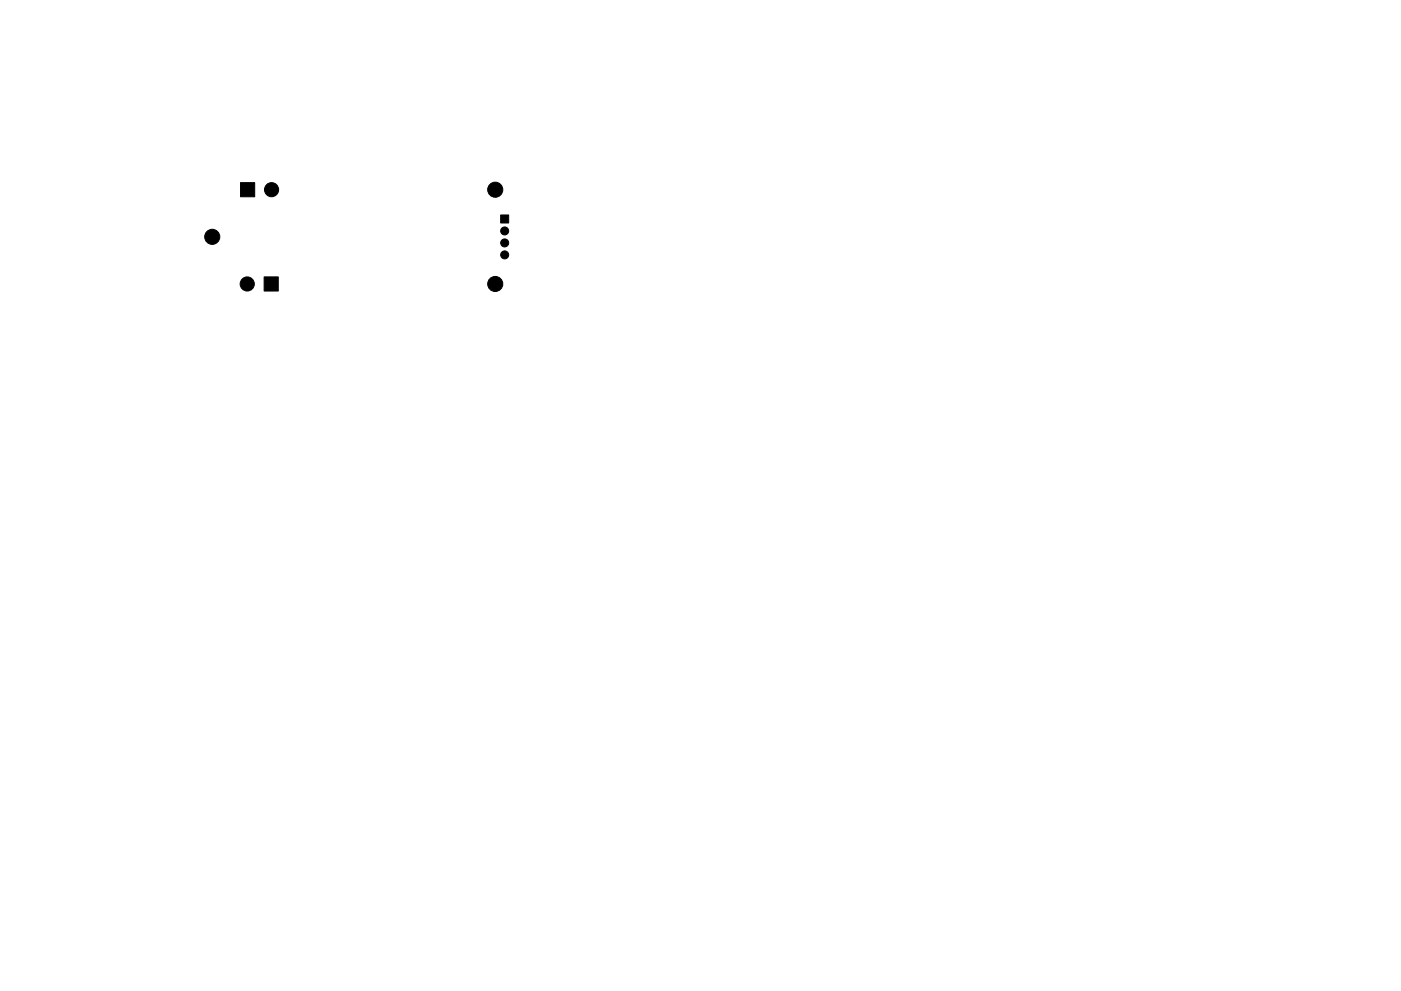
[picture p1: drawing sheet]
<svg xmlns="http://www.w3.org/2000/svg" width="297mm" height="210mm" viewBox="0 0 297 210" stroke-linecap="round" stroke-linejoin="round" font-family="sans-serif">
<g fill="#000" stroke="#000" stroke-width=".21">
<path d="M51 38.7h3v3h-3zM56 58.7h3v3h-3zM106.1 45.6h1.7v1.7h-1.7z"/>
<circle cx="45" cy="50.2" r="1.6"/>
<circle cx="57.6" cy="40.2" r="1.5"/>
<circle cx="105" cy="40.2" r="1.6"/>
<circle cx="107" cy="54.1" r=".85"/>
<circle cx="107" cy="49" r=".85"/>
<circle cx="107" cy="51.5" r=".85"/>
<circle cx="52.4" cy="60.2" r="1.5"/>
<circle cx="105" cy="60.2" r="1.6"/>
</g>
</svg>
